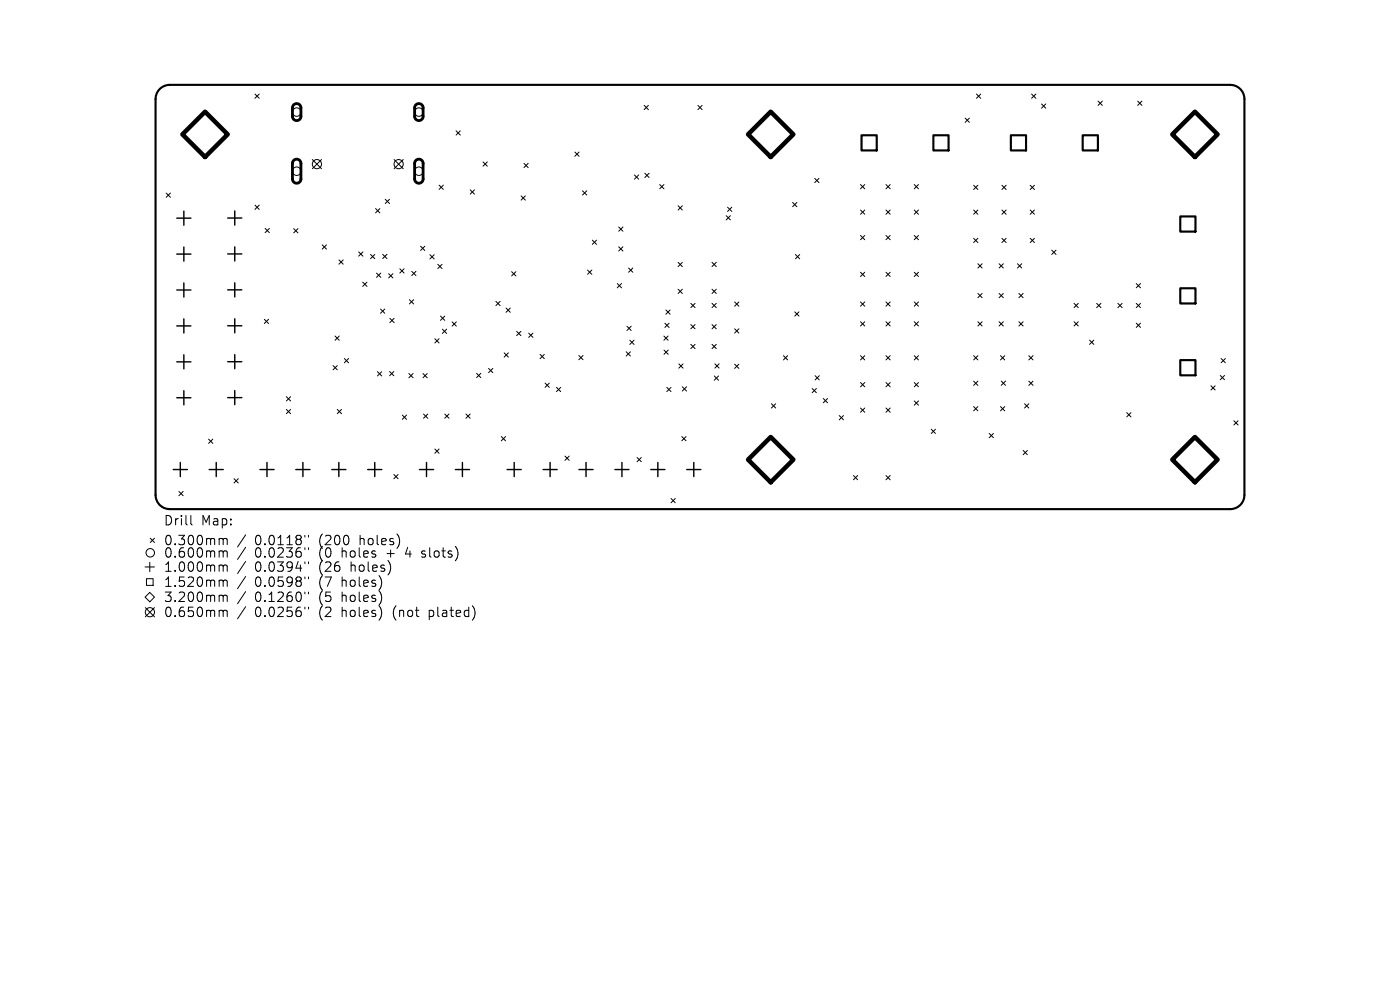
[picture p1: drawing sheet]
<svg xmlns="http://www.w3.org/2000/svg" width="297mm" height="210mm" viewBox="0 0 297 210" stroke-linecap="round" stroke-linejoin="round" font-family="sans-serif">
<defs><g id="words">
<g font-size="2.8">
<text x="34.8" y="111.7">Drill</text>
<text x="42.7" y="111.7">Map:</text>
<text x="34.8" y="115.9">0.300mm</text>
<text x="34.8" y="118.5">0.600mm</text>
<text x="54" y="115.9">0.0118&quot;</text>
<text x="54" y="118.5">0.0236&quot;</text>
<text x="67.6" y="115.9">(200</text>
<text x="67.6" y="118.5">(0</text>
<text x="72.5" y="118.5">holes</text>
<text x="76.3" y="115.9">holes)</text>
<text x="82.1" y="118.5">+</text>
<text x="86.2" y="118.5">4</text>
<text x="89.8" y="118.5">slots)</text>
<text x="34.8" y="121.5">1.000mm</text>
<text x="34.8" y="124.7">1.520mm</text>
<text x="54" y="121.5">0.0394&quot;</text>
<text x="54" y="124.7">0.0598&quot;</text>
<text x="67.6" y="121.5">(26</text>
<text x="67.6" y="124.7">(7</text>
<text x="72.5" y="124.7">holes)</text>
<text x="74.4" y="121.5">holes)</text>
<text x="34.8" y="127.9">3.200mm</text>
<text x="34.8" y="131.1">0.650mm</text>
<text x="54" y="127.9">0.1260&quot;</text>
<text x="54" y="131.1">0.0256&quot;</text>
<text x="67.6" y="127.9">(5</text>
<text x="67.6" y="131.1">(2</text>
<text x="72.5" y="127.9">holes)</text>
<text x="72.5" y="131.1">holes)</text>
<text x="83.5" y="131.1">(not</text>
<text x="91.2" y="131.1">plated)</text>
</g>
</g></defs>
<path d="M33.9 18.8a3 3 0 0 1 2.1-.8h225a3 3 0 0 1 3 3v84a3 3 0 0 1-3 3h-225a3 3 0 0 1-3-3v-84a3 3 0 0 1 .9-2.2z" fill="none" stroke="#000" stroke-width=".45"/>
<g fill="none" stroke="#000" stroke-width=".21">
<path d="M54.1 20l.9 .9M55 20l-.9 .9M207.2 20l.9 .9M208.1 20l-.9 .9M218.9 20l.9 .9M219.8 20l-.9 .9M66.3 33.8l1.9 2M68.2 33.8l-1.9 2M83.6 33.8l1.9 2M85.5 33.8l-1.9 2M93.2 39.3l.9 .9M94.1 39.3l-.9 .9"/>
<path d="M96.8 27.8l.9 .9M97.7 27.8l-.9 .9M102.5 34.4l.9 .9M103.4 34.4l-.9 .9M111.2 34.7l.9 .9M112.1 34.7l-.9 .9M122 32.3l.9 .9M122.9 32.3l-.9 .9M134.6 37.1l.9 .9M135.5 37.1l-.9 .9M136.7 22.4l.9 .9M136.8 36.8l.9 .9"/>
<path d="M137.6 22.4l-.9 .9M137.7 36.8l-.9 .9M140 39.2l.9 .9M140.9 39.2l-.9 .9M148.1 22.4l.9 .9M149 22.4l-.9 .9M172.8 37.8l.9 .9M173.7 37.8l-.9 .9M182.6 39.2l.9 .9M183.5 39.2l-.9 .9M188 39.2l.9 .9M188.9 39.2l-.9 .9"/>
<path d="M194 39.2l.9 .9M194.9 39.2l-.9 .9M204.8 25.1l.9 .9M205.7 25.1l-.9 .9M206.6 39.3l.9 .9M207.5 39.3l-.9 .9M212.6 39.3l.9 .9M213.5 39.3l-.9 .9M218.6 39.3l.9 .9M219.5 39.3l-.9 .9M221 22.1l.9 .9M221.9 22.1l-.9 .9"/>
<path d="M233 21.5l.9 .9M233.9 21.5l-.9 .9M241.4 21.5l.9 .9M242.3 21.5l-.9 .9M35.3 41l.9 .9M36.2 41l-.9 .9M54.1 43.5l.9 .9M55 43.5l-.9 .9M56.2 48.5l.9 .9M57.1 48.5l-.9 .9M62.3 48.5l.9 .9M63.2 48.5l-.9 .9"/>
<path d="M68.4 51.9l.9 .9M69.3 51.9l-.9 .9M71.9 55.1l.9 .9M72.8 55.1l-.9 .9M76.1 53.4l.9 .9M77 59.9l.9 .9M77 53.4l-.9 .9M77.9 59.9l-.9 .9M78.6 54l.9 .9M79.5 54l-.9 .9M79.7 44.3l.9 .9M79.9 57.9l.9 .9"/>
<path d="M80.6 44.3l-.9 .9M80.8 57.9l-.9 .9M81.2 54l.9 .9M81.7 42.3l.9 .9M82.1 54l-.9 .9M82.4 58.1l.9 .9M82.6 42.3l-.9 .9M83.3 58.1l-.9 .9M84.8 57l.9 .9M85.7 57l-.9 .9M87.3 57.6l.9 .9M88.2 57.6l-.9 .9"/>
<path d="M89.2 52.2l.9 .9M90.1 52.2l-.9 .9M91.2 54l.9 .9M92.1 54l-.9 .9M92.9 56.1l.9 .9M93.8 56.1l-.9 .9M99.8 40.3l.9 .9M100.7 40.3l-.9 .9M108.5 57.6l.9 .9M109.4 57.6l-.9 .9M110.6 41.6l.9 .9M111.5 41.6l-.9 .9"/>
<path d="M123.6 40.5l.9 .9M124.5 40.5l-.9 .9M124.7 57.3l.9 .9M125.6 57.3l-.9 .9M125.7 50.9l.9 .9M126.6 50.9l-.9 .9M131.3 48.2l.9 .9M131.3 52.4l.9 .9M132.2 48.2l-.9 .9M132.2 52.4l-.9 .9M133.4 56.9l.9 .9M134.3 56.9l-.9 .9"/>
<path d="M143.9 43.7l.9 .9M143.9 55.7l.9 .9M144.8 43.7l-.9 .9M144.8 55.7l-.9 .9M151.1 55.7l.9 .9M152 55.7l-.9 .9M154.1 45.8l.9 .9M154.4 44l.9 .9M155 45.8l-.9 .9M155.3 44l-.9 .9M168.2 42.9l.9 .9M168.8 54l.9 .9"/>
<path d="M169.1 42.9l-.9 .9M169.7 54l-.9 .9M182.6 44.6l.9 .9M182.6 50l.9 .9M182.6 57.8l.9 .9M183.5 44.6l-.9 .9M183.5 50l-.9 .9M183.5 57.8l-.9 .9M188 44.6l.9 .9M188 50l.9 .9M188 57.8l.9 .9M188.9 44.6l-.9 .9"/>
<path d="M188.9 50l-.9 .9M188.9 57.8l-.9 .9M194 44.6l.9 .9M194 50l.9 .9M194 57.8l.9 .9M194.9 44.6l-.9 .9M194.9 50l-.9 .9M194.9 57.8l-.9 .9M206.6 44.6l.9 .9M206.6 50.6l.9 .9M207.5 44.6l-.9 .9M207.5 50.6l-.9 .9"/>
<path d="M207.5 56l.9 .9M208.4 56l-.9 .9M212 56l.9 .9M212.6 50.6l.9 .9M212.6 44.6l.9 .9M212.9 56l-.9 .9M213.5 44.6l-.9 .9M213.5 50.6l-.9 .9M215.9 56l.9 .9M216.8 56l-.9 .9M218.6 50.6l.9 .9M218.6 44.6l.9 .9"/>
<path d="M219.5 50.6l-.9 .9M219.5 44.6l-.9 .9M223.1 53.1l.9 .9M224 53.1l-.9 .9M56.1 67.7l.9 .9M57 67.7l-.9 .9M70.7 77.6l.9 .9M71.1 71.3l.9 .9M71.6 77.6l-.9 .9M72 71.3l-.9 .9M73.1 76.1l.9 .9M74 76.1l-.9 .9"/>
<path d="M80.1 78.8l.9 .9M80.7 65.6l.9 .9M81 78.8l-.9 .9M81.6 65.6l-.9 .9M82.7 78.8l.9 .9M82.7 67.5l.9 .9M83.6 78.8l-.9 .9M83.6 67.5l-.9 .9M86.7 79.2l.9 .9M86.9 63.6l.9 .9M87.6 79.2l-.9 .9M87.8 63.6l-.9 .9"/>
<path d="M89.7 79.2l.9 .9M90.6 79.2l-.9 .9M92.3 71.9l.9 .9M93.2 71.9l-.9 .9M93.5 67.1l.9 .9M93.9 69.8l.9 .9M94.4 67.1l-.9 .9M94.8 69.8l-.9 .9M95.9 68.3l.9 .9M96.8 68.3l-.9 .9M101.1 79.2l.9 .9M102 79.2l-.9 .9"/>
<path d="M103.7 78.2l.9 .9M104.6 78.2l-.9 .9M105.2 63.9l.9 .9M106.1 63.9l-.9 .9M107 74.9l.9 .9M107.4 65.3l.9 .9M107.9 74.9l-.9 .9M108.3 65.3l-.9 .9M109.6 70.3l.9 .9M110.5 70.3l-.9 .9M112.2 70.7l.9 .9M113.1 70.7l-.9 .9"/>
<path d="M114.6 75.2l.9 .9M115.5 75.2l-.9 .9M122.8 75.4l.9 .9M123.7 75.4l-.9 .9M131 60.2l.9 .9M131.9 60.2l-.9 .9M132.8 74.6l.9 .9M133 69.2l.9 .9M133.6 72.2l.9 .9M133.7 74.6l-.9 .9M133.9 69.2l-.9 .9M134.5 72.2l-.9 .9"/>
<path d="M140.8 71.3l.9 .9M140.9 74.3l.9 .9M141 68.6l.9 .9M141.3 65.8l.9 .9M141.7 71.3l-.9 .9M141.8 74.3l-.9 .9M141.9 68.6l-.9 .9M142.2 65.8l-.9 .9M143.9 61.4l.9 .9M144 77.2l.9 .9M144.8 61.4l-.9 .9M144.9 77.2l-.9 .9"/>
<path d="M146.6 64.4l.9 .9M146.6 68.9l.9 .9M146.6 73.1l.9 .9M147.5 64.4l-.9 .9M147.5 68.9l-.9 .9M147.5 73.1l-.9 .9M151.1 68.9l.9 .9M151.1 61.4l.9 .9M151.1 64.4l.9 .9M151.1 73.1l.9 .9M151.5 79.8l.9 .9M151.7 77.2l.9 .9"/>
<path d="M152 64.4l-.9 .9M152 61.4l-.9 .9M152 68.9l-.9 .9M152 73.1l-.9 .9M152.4 79.8l-.9 .9M152.6 77.2l-.9 .9M155.9 64.1l.9 .9M155.9 69.8l.9 .9M155.9 77.3l.9 .9M156.8 64.1l-.9 .9M156.8 69.8l-.9 .9M156.8 77.3l-.9 .9"/>
<path d="M166.2 75.5l.9 .9M167.1 75.5l-.9 .9M168.6 66.2l.9 .9M169.5 66.2l-.9 .9M172.9 79.7l.9 .9M173.8 79.7l-.9 .9M182.6 64.1l.9 .9M182.6 68.3l.9 .9M182.6 75.5l.9 .9M183.5 64.1l-.9 .9M183.5 68.3l-.9 .9M183.5 75.5l-.9 .9"/>
<path d="M188 64.1l.9 .9M188 68.3l.9 .9M188 75.5l.9 .9M188.9 64.1l-.9 .9M188.9 68.3l-.9 .9M188.9 75.5l-.9 .9M194 75.5l.9 .9M194 64.1l.9 .9M194 68.3l.9 .9M194.9 64.1l-.9 .9M194.9 68.3l-.9 .9M194.9 75.5l-.9 .9"/>
<path d="M206.6 75.5l.9 .9M207.5 75.5l-.9 .9M207.5 62.3l.9 .9M207.5 68.3l.9 .9M208.4 62.3l-.9 .9M208.4 68.3l-.9 .9M212 62.3l.9 .9M212 68.3l.9 .9M212.3 75.5l.9 .9M212.9 62.3l-.9 .9M212.9 68.3l-.9 .9M213.2 75.5l-.9 .9"/>
<path d="M216.2 62.3l.9 .9M216.2 68.3l.9 .9M217.1 62.3l-.9 .9M217.1 68.3l-.9 .9M218.3 75.5l.9 .9M219.2 75.5l-.9 .9M227.9 64.4l.9 .9M227.9 68.3l.9 .9M228.8 64.4l-.9 .9M228.8 68.3l-.9 .9M231.2 72.2l.9 .9M232.1 72.2l-.9 .9"/>
<path d="M232.7 64.4l.9 .9M233.6 64.4l-.9 .9M237.2 64.4l.9 .9M238.1 64.4l-.9 .9M241.1 60.2l.9 .9M241.1 64.4l.9 .9M241.1 68.6l.9 .9M242 60.2l-.9 .9M242 64.4l-.9 .9M242 68.6l-.9 .9M258.9 79.7l.9 .9M259.1 76.1l.9 .9"/>
<path d="M259.8 79.7l-.9 .9M260 76.1l-.9 .9M44.3 93.2l.9 .9M45.2 93.2l-.9 .9M60.8 84.2l.9 .9M60.8 86.9l.9 .9M61.7 84.2l-.9 .9M61.7 86.9l-.9 .9M71.6 86.9l.9 .9M72.5 86.9l-.9 .9M85.4 88.1l.9 .9M86.3 88.1l-.9 .9"/>
<path d="M89.9 87.8l.9 .9M90.8 87.8l-.9 .9M92.3 95.3l.9 .9M93.2 95.3l-.9 .9M94.4 87.8l.9 .9M95.3 87.8l-.9 .9M98.9 87.8l.9 .9M99.8 87.8l-.9 .9M106.4 92.6l.9 .9M107.3 92.6l-.9 .9M115.6 81.3l.9 .9M116.5 81.3l-.9 .9"/>
<path d="M118.1 82.2l.9 .9M119 82.2l-.9 .9M119.9 96.8l.9 .9M120.8 96.8l-.9 .9M135.2 97.1l.9 .9M136.1 97.1l-.9 .9M141.5 82.2l.9 .9M142.4 82.2l-.9 .9M144.6 92.6l.9 .9M144.8 82.1l.9 .9M145.5 92.6l-.9 .9M145.7 82.1l-.9 .9"/>
<path d="M163.7 85.7l.9 .9M164.6 85.7l-.9 .9M172.3 82.4l.9 .9M173.2 82.4l-.9 .9M174.7 84.5l.9 .9M175.6 84.5l-.9 .9M178 88.2l.9 .9M178.9 88.2l-.9 .9M182.6 81.2l.9 .9M182.6 86.6l.9 .9M183.5 81.2l-.9 .9M183.5 86.6l-.9 .9"/>
<path d="M188 86.6l.9 .9M188 81.2l.9 .9M188.9 81.2l-.9 .9M188.9 86.6l-.9 .9M194 81.2l.9 .9M194 85.1l.9 .9M194.9 81.2l-.9 .9M194.9 85.1l-.9 .9M197.6 91.1l.9 .9M198.5 91.1l-.9 .9M206.6 80.9l.9 .9M206.6 86.3l.9 .9"/>
<path d="M207.5 80.9l-.9 .9M207.5 86.3l-.9 .9M209.9 92l.9 .9M210.8 92l-.9 .9M212.3 86.3l.9 .9M212.4 80.8l.9 .9M213.2 86.3l-.9 .9M213.3 80.8l-.9 .9M217.1 95.6l.9 .9M217.4 85.7l.9 .9M218 95.6l-.9 .9M218.3 85.7l-.9 .9"/>
<path d="M218.3 80.9l.9 .9M219.2 80.9l-.9 .9M239 87.5l.9 .9M239.9 87.5l-.9 .9M256.9 81.8l.9 .9M257.8 81.8l-.9 .9M261.8 89.3l.9 .9M262.7 89.3l-.9 .9M31.8 119.3v2M31.9 114.2l.9 .9M32.8 114.2l-.9 .9M38 104.3l.9 .9"/>
<path d="M38.9 104.3l-.9 .9M40.5 109.4v1.7l.3 .3M47.1 114.2l.2 .3M47.1 116.9l.2 .2M47.1 119.9l.2 .2M47.3 114.5v1.1M47.3 117.1v1.1M47.3 114.5l.3-.3 .5 .1 .1 1.3M47.3 117.1l.3-.2 .5 .1 .1 1.2M49.7 101.6l.9 .9M50.6 101.6l-.9 .9M52.1 113.5l-1.7 2.5"/>
<path d="M52.1 116.1l-1.7 2.6M52.1 119.1l-1.7 2.6M64.7 113.6v.3M64.7 116.2v.4M64.7 119.2v.4M65.4 113.6v.3M65.4 116.2v.4M65.4 119.2v.4M82.8 119.8v1.3M83.6 100.7l.9 .9M84.5 100.7l-.9 .9M84.7 114.1v1.4"/>
<path d="M142.4 105.8l.9 .9M143.3 105.8l-.9 .9M181.1 100.9l.9 .9M182 100.9l-.9 .9M188 100.9l.9 .9M188.9 100.9l-.9 .9M30.8 126.7l1-1 1 1-1 1zM30.8 120.3h2M30.8 128.9l2 1.9M31.1 122.8h1.4v1.4h-1.4zM32.8 128.9l-2 1.9M47.1 123.1l.2 .2"/>
<path d="M47.1 126.3l.2 .2M47.1 129.5l.2 .2M47.3 126.5l.3-.2 .5 .1 .1 1.2M47.3 120.1v1.1M47.3 123.3v1.1M47.3 126.5v1.1M47.3 129.7v1.1M47.3 120.1l.3-.2 .5 .1 .1 1.2M47.3 123.3l.3-.2 .5 .1 .1 1.2M47.3 129.7l.3-.2 .5 .1 .1 1.2M52.1 122.3l-1.7 2.6M52.1 125.5l-1.7 2.6"/>
<path d="M52.1 128.7l-1.7 2.6M64.7 122.4v.4M64.7 125.6v.4M64.7 128.8v.4M65.4 122.4v.4M65.4 125.6v.4M65.4 128.8v.4M80.9 129.4v1.3M80.9 123v1.3M80.9 126.2v1.3M100.3 128.6a2.35 2.35 0 0 1 0 2.9"/>
<circle cx="62.9" cy="36.3" r=".9"/>
<circle cx="62.9" cy="23.8" r=".9"/>
<circle cx="67.2" cy="34.8" r=".97"/>
<circle cx="84.6" cy="34.8" r=".97"/>
<circle cx="88.9" cy="36.3" r=".9"/>
<circle cx="88.9" cy="23.8" r=".9"/>
<circle cx="31.9" cy="117.3" r=".9"/>
<circle cx="31.8" cy="129.9" r=".97"/>
</g>
<path d="M62.3 22.2a.9 .9 0 0 1 1-.2 .9 .9 0 0 1 .5 .9v1.8a.9 .9 0 0 1-.9 .9 .9 .9 0 0 1-.9-.9v-1.9zM62.3 34a.9 .9 0 0 1 1-.2 .9 .9 0 0 1 .5 .9v3.3a.9 .9 0 0 1-.9 .9 .9 .9 0 0 1-.9-.9v-3.4zM88.2 22.2a.9 .9 0 0 1 1-.2 .9 .9 0 0 1 .6 .9v1.8a.9 .9 0 0 1-.9 .9 .9 .9 0 0 1-.9-.9v-1.9zM88.2 34a.9 .9 0 0 1 1-.2 .9 .9 0 0 1 .6 .9v3.3a.9 .9 0 0 1-.9 .9 .9 .9 0 0 1-.9-.9v-3.4z" fill="none" stroke="#000" stroke-width=".6"/>
<g fill="none" stroke="#000" stroke-width=".3">
<path d="M37.5 46.3h3M37.5 53.9h3M39 44.8v3M39 52.4v3M48.3 53.9h3M48.3 46.2h3M49.8 44.7v3M49.8 52.4v3M49.8 60v3M37.5 61.5h3M37.5 69.1h3M37.5 76.8h3"/>
<path d="M39 60v3M39 67.6v3M39 75.3v3M48.3 76.7h3M48.3 61.5h3M48.3 69.1h3M49.8 67.6v3M49.8 75.2v3M36.8 99.6h3M37.5 84.4h3M38.3 98.1v3M39 82.9v3"/>
<path d="M44.4 99.6h3M45.9 98.1v3M48.3 84.3h3M49.8 82.8v3M55.1 99.6h3M56.6 98.1v3M62.8 99.6h3M64.3 98.1v3M70.4 99.6h3M71.9 98.1v3M78 99.6h3M79.5 98.1v3"/>
<path d="M89 99.6h3M90.5 98.1v3M96.6 99.6h3M98.1 98.1v3M107.6 99.6h3M109.1 98.1v3M115.2 99.6h3M116.7 98.1v3M122.8 99.6h3M124.3 98.1v3M130.4 99.6h3M131.9 98.1v3"/>
<path d="M138.1 99.6h3M139.6 98.1v3M145.7 99.6h3M147.2 98.1v3"/>
</g>
<path d="M182.8 28.7h3.2v3.2h-3.2zM198 28.7h3.2v3.2h-3.2zM214.4 28.7h3.3v3.2h-3.3zM229.7 28.7h3.2v3.2h-3.2zM250.4 45.9h3.2v3.2h-3.2zM250.4 61.2h3.2v3.2h-3.2zM250.4 76.4h3.2v3.2h-3.2z" fill="none" stroke="#000" stroke-width=".46"/>
<path d="M38.7 28.5l4.8-4.8 4.8 4.8-4.8 4.8zM158.7 28.5l4.8-4.8 4.8 4.8-4.8 4.8zM248.7 28.5l4.8-4.8 4.8 4.8-4.8 4.8zM158.7 97.5l4.8-4.8 4.8 4.8-4.8 4.8zM248.7 97.5l4.8-4.8 4.8 4.8-4.8 4.8z" fill="none" stroke="#000" stroke-width=".96"/>
<use href="#words"/>
</svg>
